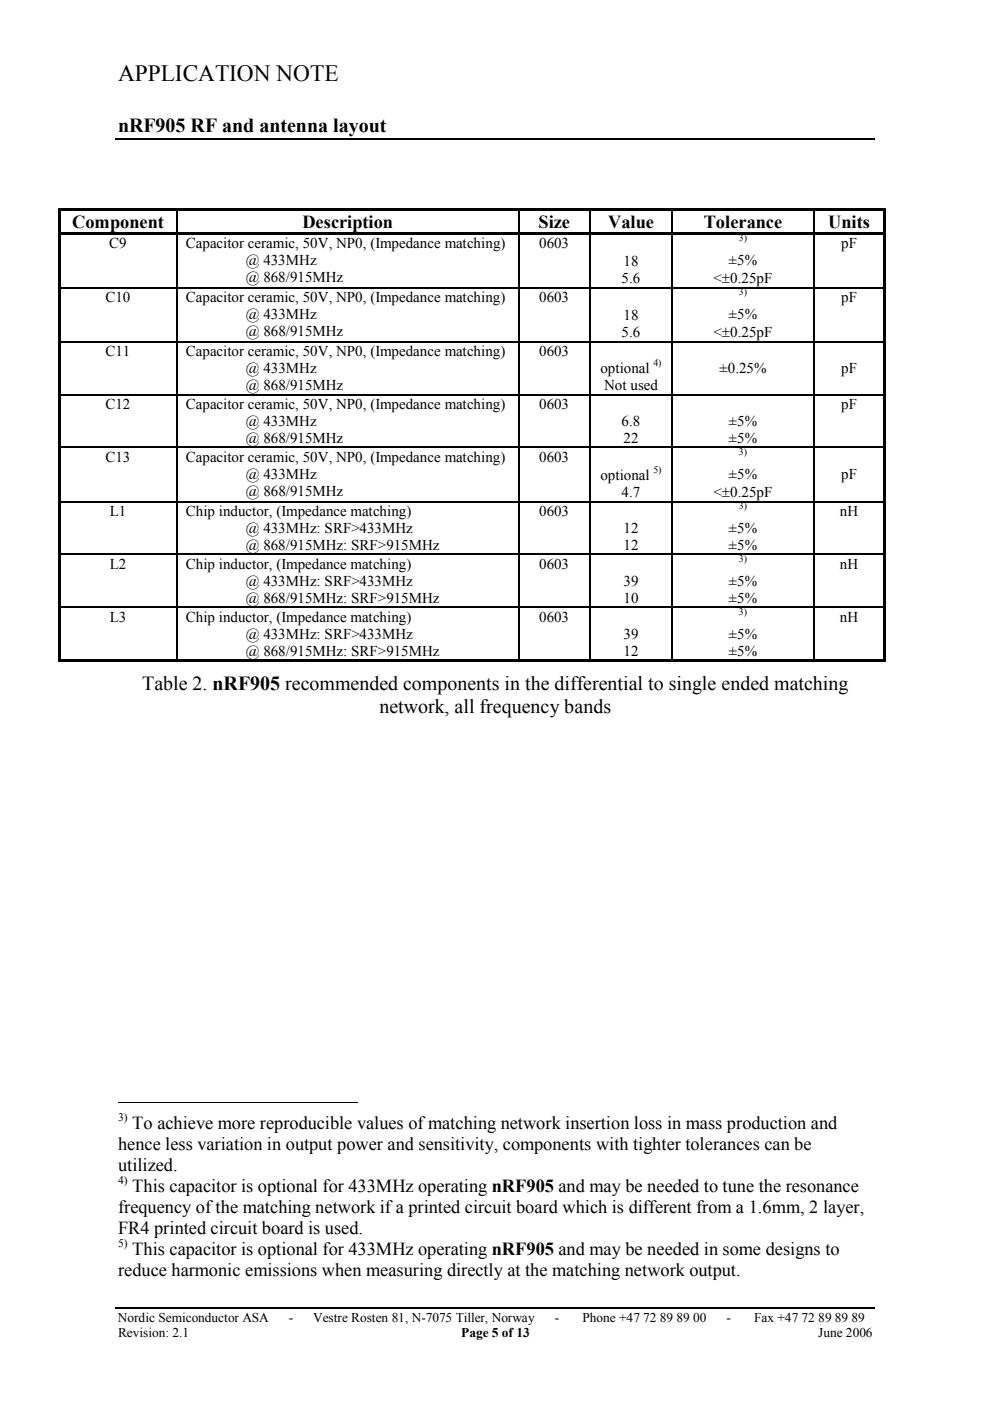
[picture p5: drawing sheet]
<svg xmlns="http://www.w3.org/2000/svg" width="210mm" height="297mm" viewBox="0 0 210 297" stroke-linecap="round" stroke-linejoin="round" font-family="sans-serif">
<defs><g id="words">
<text font-size="5" x="25" y="17.2">APPLICATION NOTE</text>
<g font-size="4.2">
<text x="25" y="28">nRF905 RF and antenna layout</text>
<text x="30.1" y="146.3">Table 2. nRF905 recommended components in the differential to single ended matching</text>
<text x="80.4" y="151.2">network, all frequency bands</text>
</g>
<g font-size="3.9">
<text x="15.3" y="48.3">Component</text>
<text x="64.1" y="48.3">Description</text>
<text x="114.2" y="48.3">Size</text>
<text x="128.9" y="48.3">Value</text>
<text x="149.2" y="48.3">Tolerance</text>
<text x="175.6" y="48.3">Units</text>
<text x="28" y="239.4">To achieve more reproducible values of matching network insertion loss in mass production and</text>
<text x="25" y="243.8">hence less variation in output power and sensitivity, components with tighter tolerances can be</text>
<text x="25" y="248.3">utilized.</text>
<text x="25" y="257.2">frequency of the matching network if a printed circuit board which is different from a 1.6mm, 2 layer,</text>
<text x="28" y="252.7">This capacitor is optional for 433MHz operating nRF905 and may be needed to tune the resonance</text>
<text x="25" y="261.7">FR4 printed circuit board is used.</text>
<text x="28" y="266.1">This capacitor is optional for 433MHz operating nRF905 and may be needed in some designs to</text>
<text x="25" y="270.6">reduce harmonic emissions when measuring directly at the matching network output.</text>
</g>
<g font-size="3.2">
<text x="23.2" y="52.6">C9</text>
<text x="39.4" y="52.6">Capacitor ceramic, 50V, NP0, (Impedance matching)</text>
<text x="114.3" y="52.6">0603</text>
<text x="178.3" y="52.6">pF</text>
<text x="52.1" y="56.2">@ 433MHz</text>
<text x="52.1" y="59.9">@ 868/915MHz</text>
<text x="132.2" y="56.4">18</text>
<text x="154.6" y="56.2">±5%</text>
<text x="22.4" y="64">C10</text>
<text x="39.4" y="64">Capacitor ceramic, 50V, NP0, (Impedance matching)</text>
<text x="114.3" y="64">0603</text>
<text x="131.8" y="60.1">5.6</text>
<text x="151.3" y="60.1">&lt;±0.25pF</text>
<text x="178.3" y="64">pF</text>
<text x="52.1" y="67.6">@ 433MHz</text>
<text x="52.1" y="71.3">@ 868/915MHz</text>
<text x="131.8" y="71.5">5.6</text>
<text x="132.2" y="67.9">18</text>
<text x="151.3" y="71.5">&lt;±0.25pF</text>
<text x="154.6" y="67.6">±5%</text>
<text x="22.4" y="75.4">C11</text>
<text x="39.4" y="75.4">Capacitor ceramic, 50V, NP0, (Impedance matching)</text>
<text x="114.3" y="75.4">0603</text>
<text x="52.1" y="79.1">@ 433MHz</text>
<text x="52.1" y="82.8">@ 868/915MHz</text>
<text x="127.3" y="79.1">optional</text>
<text x="128.1" y="82.7">Not used</text>
<text x="152.6" y="79.1">±0.25%</text>
<text x="178.3" y="79.1">pF</text>
<text x="22.4" y="86.7">C12</text>
<text x="39.4" y="86.7">Capacitor ceramic, 50V, NP0, (Impedance matching)</text>
<text x="114.3" y="86.7">0603</text>
<text x="178.3" y="86.7">pF</text>
<text x="52.1" y="90.3">@ 433MHz</text>
<text x="52.1" y="94">@ 868/915MHz</text>
<text x="131.8" y="90.3">6.8</text>
<text x="132.2" y="93.9">22</text>
<text x="154.6" y="90.3">±5%</text>
<text x="154.6" y="93.9">±5%</text>
<text x="22.4" y="97.9">C13</text>
<text x="39.4" y="97.9">Capacitor ceramic, 50V, NP0, (Impedance matching)</text>
<text x="52.1" y="101.5">@ 433MHz</text>
<text x="114.3" y="97.9">0603</text>
<text x="127.3" y="101.8">optional</text>
<text x="154.6" y="101.5">±5%</text>
<text x="178.3" y="101.6">pF</text>
<text x="52.1" y="105.2">@ 868/915MHz</text>
<text x="131.8" y="105.4">4.7</text>
<text x="151.3" y="105.4">&lt;±0.25pF</text>
<text x="23.3" y="109.3">L1</text>
<text x="39.4" y="109.3">Chip inductor, (Impedance matching)</text>
<text x="52.1" y="113">@ 433MHz: SRF&gt;433MHz</text>
<text x="114.3" y="109.3">0603</text>
<text x="132.2" y="113">12</text>
<text x="154.6" y="113">±5%</text>
<text x="178.1" y="109.3">nH</text>
<text x="52.1" y="116.6">@ 868/915MHz: SRF&gt;915MHz</text>
<text x="132.2" y="116.6">12</text>
<text x="154.6" y="116.6">±5%</text>
<text x="23.3" y="120.6">L2</text>
<text x="39.4" y="120.6">Chip inductor, (Impedance matching)</text>
<text x="52.1" y="124.2">@ 433MHz: SRF&gt;433MHz</text>
<text x="114.3" y="120.6">0603</text>
<text x="132.2" y="124.2">39</text>
<text x="154.6" y="124.2">±5%</text>
<text x="178.1" y="120.6">nH</text>
<text x="23.3" y="131.8">L3</text>
<text x="39.4" y="131.8">Chip inductor, (Impedance matching)</text>
<text x="52.1" y="127.8">@ 868/915MHz: SRF&gt;915MHz</text>
<text x="114.3" y="131.8">0603</text>
<text x="132.2" y="127.8">10</text>
<text x="154.6" y="127.8">±5%</text>
<text x="178.1" y="131.8">nH</text>
<text x="52.1" y="135.4">@ 433MHz: SRF&gt;433MHz</text>
<text x="132.2" y="135.4">39</text>
<text x="154.6" y="135.4">±5%</text>
<text x="52.1" y="139.1">@ 868/915MHz: SRF&gt;915MHz</text>
<text x="132.2" y="139.1">12</text>
<text x="154.6" y="139.1">±5%</text>
</g>
<g font-size="2.8">
<text x="25" y="280.3">Nordic Semiconductor ASA</text>
<text x="61.3" y="280.3">-</text>
<text x="66.4" y="280.3">Vestre Rosten 81, N-7075 Tiller, Norway</text>
<text x="117.6" y="280.3">-</text>
<text x="123.5" y="280.3">Phone +47 72</text>
<text x="139.9" y="280.3">89 89 00</text>
<text x="154.1" y="280.3">-</text>
<text x="159.9" y="280.3">Fax +47 72 89 89 89</text>
<text x="25" y="283.5">Revision: 2.1</text>
<text x="97.8" y="283.5">Page 5 of 13</text>
<text x="173.5" y="283.5">June 2006</text>
</g>
<g font-size="2.5">
<text x="25" y="237.6">3)</text>
<text x="25" y="251">4)</text>
<text x="25" y="264.3">5)</text>
</g>
<g font-size="2.1">
<text x="156.6" y="51.2">3)</text>
<text x="156.6" y="62.6">3)</text>
<text x="138.6" y="77.7">4)</text>
<text x="138.6" y="100.4">5)</text>
<text x="156.6" y="96.5">3)</text>
<text x="156.6" y="108">3)</text>
<text x="156.6" y="119.2">3)</text>
<text x="156.6" y="130.4">3)</text>
</g>
</g></defs>
<g fill="none" stroke="#000" stroke-width=".25">
<path d="M24.5 29.4h161M37.5 44.7v4.4M37.5 49.7v11.2M110 44.7v4.4M110 49.7v11.2M125.1 44.7v4.4M125.1 49.7v11.2M142.5 44.7v4.4M142.5 49.7v11.2M172.6 44.7v4.4M172.6 49.7v11.2M12.8 61h24.6"/>
<path d="M12.8 72.4h24.6M37.5 61.1v11.2M37.5 72.6v10.9M37.6 61h72.3M37.6 72.4h72.3M110 61.1v11.2M110 72.6v10.9M110.2 61h14.7M110.2 72.4h14.7M125.1 61.1v11.2M125.1 72.6v10.9M125.2 61h17.2"/>
<path d="M125.2 72.4h17.2M142.5 61.1v11.2M142.5 72.6v10.9M142.7 61h29.7M142.7 72.4h29.7M172.6 61.1v11.2M172.6 72.6v10.9M172.7 61h14.6M172.7 72.4h14.6M12.8 83.7h24.6M12.8 94.9h24.6M37.5 83.8v10.9"/>
<path d="M37.5 95v11.2M37.6 83.7h72.3M37.6 94.9h72.3M110 83.8v10.9M110 95v11.2M110.2 83.7h14.7M110.2 94.9h14.7M125.1 83.8v10.9M125.1 95v11.2M125.2 83.7h17.2M125.2 94.9h17.2M142.5 83.8v10.9"/>
<path d="M142.5 95v11.2M142.7 83.7h29.7M142.7 94.9h29.7M172.6 83.8v10.9M172.6 95v11.2M172.7 83.7h14.6M172.7 94.9h14.6M12.8 106.3h24.6M12.8 117.6h24.6M37.5 106.5v10.9M37.5 117.7v11M37.6 106.3h72.3"/>
<path d="M37.6 117.6h72.3M110 106.5v10.9M110 117.7v11M110.2 106.3h14.7M110.2 117.6h14.7M125.1 106.5v10.9M125.1 117.7v11M125.2 106.3h17.2M125.2 117.6h17.2M142.5 106.5v10.9M142.5 117.7v11M142.7 106.3h29.7"/>
<path d="M142.7 117.6h29.7M172.6 106.5v10.9M172.6 117.7v11M172.7 106.3h14.6M172.7 117.6h14.6M12.8 128.8h24.6M37.5 128.9v11M37.6 128.8h72.3M110 128.9v11M110.2 128.8h14.7M125.1 128.9v11M125.2 128.8h17.2"/>
<path d="M142.5 128.9v11M142.7 128.8h29.7M172.6 128.9v11M172.7 128.8h14.6M24.5 277.2h161"/>
</g>
<g fill="#000">
<path d="M12.3 44.2h.5v.5h-.5zM12.3 44.7h.5v4.4h-.5zM12.3 49.1h.5v.6h-.5zM12.8 44.2h24.6v.5h-24.6zM12.8 49.1h24.6v.6h-24.6zM37.4 44.7h.2zM37.4 44.2h.5v.5h-.5zM37.4 49.7h.2zM37.4 49.1h.5v.6h-.5zM37.9 44.2h72v.5h-72zM37.9 49.1h72v.6h-72zM109.9 44.7h.3z"/>
<path d="M109.9 44.2h.5v.5h-.5zM109.9 49.7h.3zM109.9 49.1h.5v.6h-.5zM110.4 44.2h14.5v.5h-14.5zM110.4 49.1h14.5v.6h-14.5zM124.9 44.7h.3zM124.9 44.2h.5v.5h-.5zM124.9 49.7h.3zM124.9 49.1h.5v.6h-.5zM125.4 44.2h17v.5h-17zM125.4 49.1h17v.6h-17zM142.4 44.7h.3z"/>
<path d="M142.4 44.2h.5v.5h-.5zM142.4 49.7h.3zM142.4 49.1h.5v.6h-.5zM142.9 44.2h29.5v.5h-29.5zM142.9 49.1h29.5v.6h-29.5zM172.4 44.7h.3zM172.4 44.2h.5v.5h-.5zM172.4 49.7h.3zM172.4 49.1h.5v.6h-.5zM172.9 44.2h14.4v.5h-14.4zM172.9 49.1h14.4v.6h-14.4zM187.3 44.2h.5v.5h-.5z"/>
<path d="M187.3 44.7h.5v4.4h-.5zM187.3 49.1h.5v.6h-.5zM12.3 49.7h.5v11.2h-.5zM12.3 60.9h.5v.2h-.5zM12.3 61.1h.5v11.2h-.5zM12.3 72.3h.5v.3h-.5zM37.4 60.9h.2v.2h-.2zM37.4 72.3h.2v.3h-.2zM109.9 60.9h.3v.2h-.3zM109.9 72.3h.3v.3h-.3zM124.9 60.9h.3v.2h-.3zM124.9 72.3h.3v.3h-.3z"/>
<path d="M142.4 60.9h.3v.2h-.3zM142.4 72.3h.3v.3h-.3zM172.4 60.9h.3v.2h-.3zM172.4 72.3h.3v.3h-.3zM187.3 49.7h.5v11.2h-.5zM187.3 60.9h.5v.2h-.5zM187.3 61.1h.5v11.2h-.5zM187.3 72.3h.5v.3h-.5zM12.3 72.6h.5v10.9h-.5zM12.3 83.5h.5v.3h-.5zM12.3 83.8h.5v10.9h-.5zM12.3 94.7h.5v.3h-.5z"/>
<path d="M37.4 83.5h.2v.3h-.2zM37.4 94.7h.2v.3h-.2zM109.9 83.5h.3v.3h-.3zM109.9 94.7h.3v.3h-.3zM124.9 83.5h.3v.3h-.3zM124.9 94.7h.3v.3h-.3zM142.4 83.5h.3v.3h-.3zM142.4 94.7h.3v.3h-.3zM172.4 83.5h.3v.3h-.3zM172.4 94.7h.3v.3h-.3zM187.3 72.6h.5v10.9h-.5zM187.3 83.5h.5v.3h-.5z"/>
<path d="M187.3 83.8h.5v10.9h-.5zM187.3 94.7h.5v.3h-.5zM12.3 95h.5v11.2h-.5zM12.3 106.2h.5v.3h-.5zM12.3 106.5h.5v10.9h-.5zM12.3 117.4h.5v.3h-.5zM37.4 106.2h.2v.3h-.2zM37.4 117.4h.2v.3h-.2zM109.9 106.2h.3v.3h-.3zM109.9 117.4h.3v.3h-.3zM124.9 106.2h.3v.3h-.3zM124.9 117.4h.3v.3h-.3z"/>
<path d="M142.4 106.2h.3v.3h-.3zM142.4 117.4h.3v.3h-.3zM172.4 106.2h.3v.3h-.3zM172.4 117.4h.3v.3h-.3zM187.3 95h.5v11.2h-.5zM187.3 106.2h.5v.3h-.5zM187.3 106.5h.5v10.9h-.5zM187.3 117.4h.5v.3h-.5zM12.3 117.7h.5v11h-.5zM12.3 128.7h.5v.2h-.5zM12.3 128.9h.5v11h-.5zM37.4 128.7h.2v.2h-.2z"/>
<path d="M109.9 128.7h.3v.2h-.3zM124.9 128.7h.3v.2h-.3zM142.4 128.7h.3v.2h-.3zM172.4 128.7h.3v.2h-.3zM187.3 117.7h.5v11h-.5zM187.3 128.7h.5v.2h-.5zM187.3 128.9h.5v11h-.5zM12.3 139.9h.5v.5h-.5zM12.8 139.9h24.6v.5h-24.6zM37.4 139.9h.5v.5h-.5zM37.9 139.9h72v.5h-72zM109.9 139.9h.5v.5h-.5z"/>
<path d="M110.4 139.9h14.5v.5h-14.5zM124.9 139.9h.5v.5h-.5zM125.4 139.9h17v.5h-17zM142.4 139.9h.5v.5h-.5zM142.9 139.9h29.5v.5h-29.5zM172.4 139.9h.5v.5h-.5zM172.9 139.9h14.4v.5h-14.4zM187.3 139.9h.5v.5h-.5z"/>
</g>
<path d="M25 233.8h50.8" fill="none" stroke="#000" stroke-width=".21"/>
<use href="#words"/>
</svg>
